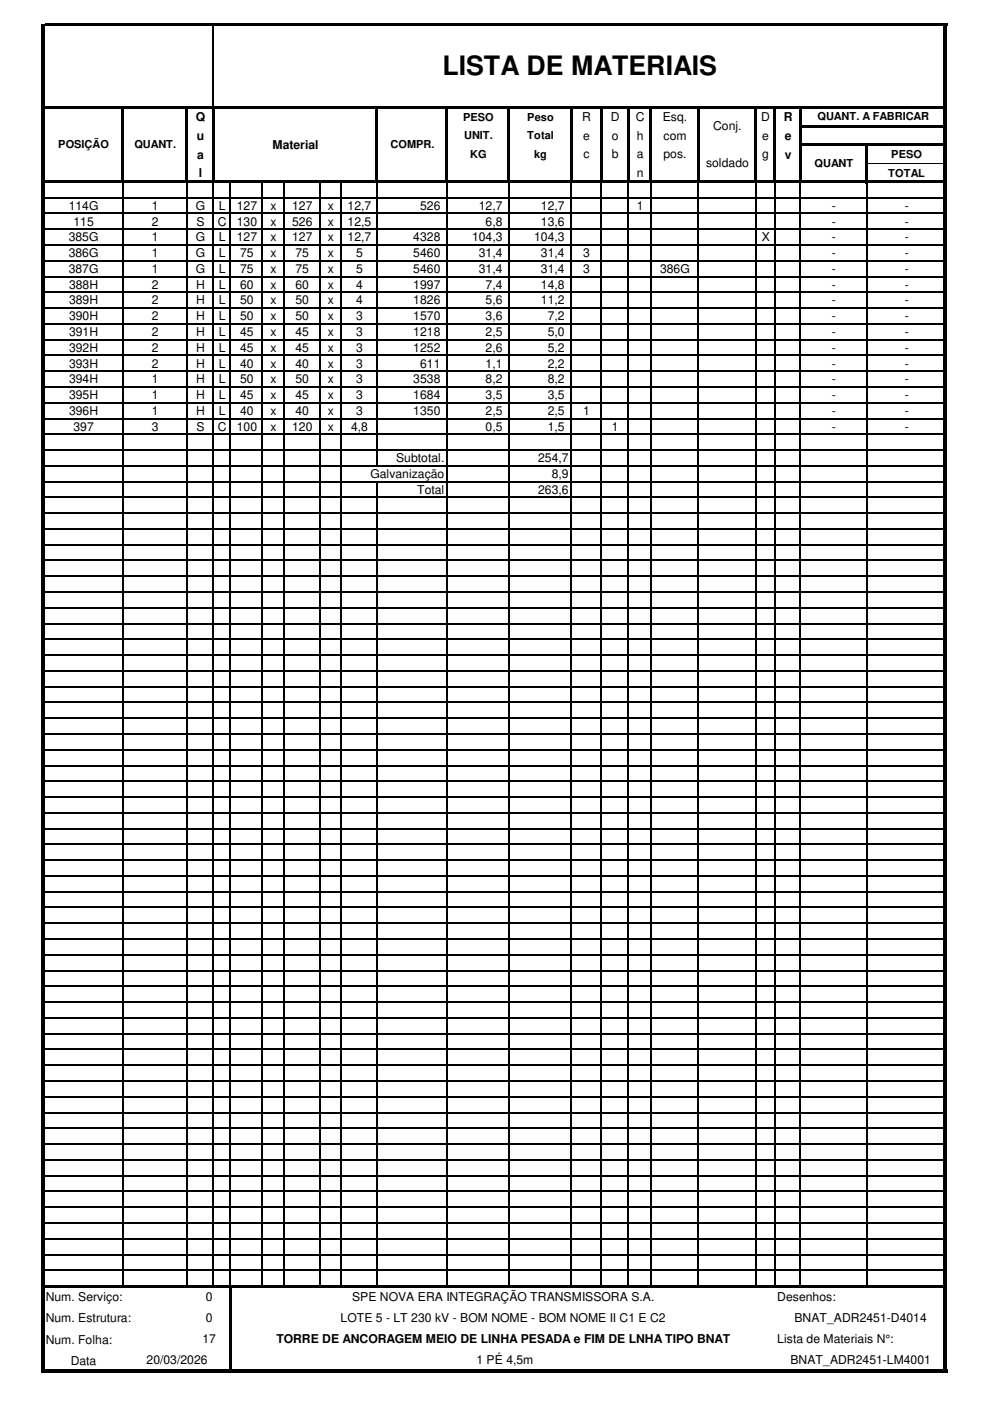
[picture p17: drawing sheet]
<svg xmlns="http://www.w3.org/2000/svg" width="210mm" height="297mm" viewBox="0 0 210 297" stroke-linecap="round" stroke-linejoin="round" font-family="sans-serif">
<defs><g id="words">
<text font-size="5.7" x="93.8" y="16">LISTA DE MATERIAIS</text>
<g font-size="2.6">
<text x="41.5" y="25.7">Q</text>
<text x="41.7" y="29.7">u</text>
<text x="123.4" y="25.7">R</text>
<text x="123.7" y="29.6">e</text>
<text x="129.5" y="25.7">D</text>
<text x="129.8" y="29.6">o</text>
<text x="134.8" y="25.7">C</text>
<text x="135" y="29.6">h</text>
<text x="140.5" y="25.7">Esq.</text>
<text x="140.7" y="29.6">com</text>
<text x="151.2" y="27.6">Conj.</text>
<text x="161.4" y="25.7">D</text>
<text x="161.6" y="29.6">e</text>
<text x="166.2" y="25.7">R</text>
<text x="166.4" y="29.7">e</text>
<text x="41.8" y="33.6">a</text>
<text x="57.8" y="31.5">Material</text>
<text x="123.7" y="33.6">c</text>
<text x="129.8" y="33.6">b</text>
<text x="135" y="33.6">a</text>
<text x="140.7" y="33.6">pos.</text>
<text x="149.7" y="35.4">soldado</text>
<text x="161.6" y="33.6">g</text>
<text x="166.4" y="33.6">v</text>
<text x="42.2" y="37.5">l</text>
<text x="135" y="37.5">n</text>
<text x="14.6" y="44.5">114G</text>
<text x="15.6" y="47.8">115</text>
<text x="32.2" y="44.5">1</text>
<text x="32.2" y="47.8">2</text>
<text x="41.5" y="44.5">G</text>
<text x="41.7" y="47.8">S</text>
<text x="46.2" y="47.8">C</text>
<text x="46.4" y="44.5">L</text>
<text x="50.2" y="44.5">127</text>
<text x="50.2" y="47.8">130</text>
<text x="57.4" y="44.5">x</text>
<text x="57.4" y="47.8">x</text>
<text x="61.9" y="44.5">127</text>
<text x="61.9" y="47.8">526</text>
<text x="69.5" y="44.5">x</text>
<text x="69.5" y="47.8">x</text>
<text x="73.7" y="44.5">12,7</text>
<text x="73.7" y="47.8">12,5</text>
<text x="89.1" y="44.5">526</text>
<text x="101.5" y="44.5">12,7</text>
<text x="103" y="47.8">6,8</text>
<text x="114.7" y="44.5">12,7</text>
<text x="114.7" y="47.8">13,6</text>
<text x="135" y="44.5">1</text>
<text x="176.4" y="47.8">-</text>
<text x="176.4" y="44.5">-</text>
<text x="191.8" y="47.8">-</text>
<text x="191.8" y="44.5">-</text>
<text x="14.6" y="51.2">385G</text>
<text x="32.2" y="51.2">1</text>
<text x="41.5" y="51.2">G</text>
<text x="46.4" y="51.2">L</text>
<text x="50.2" y="51.2">127</text>
<text x="57.4" y="51.2">x</text>
<text x="61.9" y="51.2">127</text>
<text x="69.5" y="51.2">x</text>
<text x="73.7" y="51.2">12,7</text>
<text x="87.6" y="51.2">4328</text>
<text x="100.1" y="51.2">104,3</text>
<text x="113.2" y="51.2">104,3</text>
<text x="161.5" y="51.2">X</text>
<text x="176.4" y="51.2">-</text>
<text x="191.8" y="51.2">-</text>
<text x="14.6" y="54.5">386G</text>
<text x="14.6" y="57.9">387G</text>
<text x="32.2" y="54.5">1</text>
<text x="32.2" y="57.9">1</text>
<text x="41.5" y="54.5">G</text>
<text x="41.5" y="57.9">G</text>
<text x="46.4" y="54.5">L</text>
<text x="46.4" y="57.9">L</text>
<text x="50.9" y="54.5">75</text>
<text x="50.9" y="57.9">75</text>
<text x="57.4" y="54.5">x</text>
<text x="57.4" y="57.9">x</text>
<text x="62.7" y="54.5">75</text>
<text x="62.7" y="57.9">75</text>
<text x="69.5" y="54.5">x</text>
<text x="69.5" y="57.9">x</text>
<text x="75.5" y="54.5">5</text>
<text x="75.5" y="57.9">5</text>
<text x="87.6" y="54.5">5460</text>
<text x="87.6" y="57.9">5460</text>
<text x="101.5" y="54.5">31,4</text>
<text x="101.5" y="57.9">31,4</text>
<text x="114.7" y="54.5">31,4</text>
<text x="114.7" y="57.9">31,4</text>
<text x="123.7" y="54.5">3</text>
<text x="123.7" y="57.9">3</text>
<text x="140" y="57.9">386G</text>
<text x="176.4" y="54.5">-</text>
<text x="176.4" y="57.9">-</text>
<text x="191.8" y="54.5">-</text>
<text x="191.8" y="57.9">-</text>
<text x="14.6" y="61.2">388H</text>
<text x="14.6" y="64.6">389H</text>
<text x="32.2" y="61.2">2</text>
<text x="32.2" y="64.6">2</text>
<text x="41.6" y="61.2">H</text>
<text x="41.6" y="64.6">H</text>
<text x="46.4" y="61.2">L</text>
<text x="46.4" y="64.6">L</text>
<text x="50.9" y="61.2">60</text>
<text x="50.9" y="64.6">50</text>
<text x="57.4" y="61.2">x</text>
<text x="57.4" y="64.6">x</text>
<text x="62.7" y="61.2">60</text>
<text x="62.7" y="64.6">50</text>
<text x="69.5" y="61.2">x</text>
<text x="69.5" y="64.6">x</text>
<text x="75.5" y="61.2">4</text>
<text x="75.5" y="64.6">4</text>
<text x="87.6" y="61.2">1997</text>
<text x="87.6" y="64.6">1826</text>
<text x="103" y="61.2">7,4</text>
<text x="103" y="64.6">5,6</text>
<text x="114.7" y="61.2">14,8</text>
<text x="114.7" y="64.6">11,2</text>
<text x="176.4" y="61.2">-</text>
<text x="176.4" y="64.6">-</text>
<text x="191.8" y="61.2">-</text>
<text x="191.8" y="64.6">-</text>
<text x="14.6" y="67.9">390H</text>
<text x="14.6" y="71.2">391H</text>
<text x="32.2" y="67.9">2</text>
<text x="32.2" y="71.2">2</text>
<text x="41.6" y="67.9">H</text>
<text x="41.6" y="71.2">H</text>
<text x="46.4" y="67.9">L</text>
<text x="46.4" y="71.2">L</text>
<text x="50.9" y="67.9">50</text>
<text x="50.9" y="71.2">45</text>
<text x="57.4" y="67.9">x</text>
<text x="57.4" y="71.2">x</text>
<text x="62.7" y="67.9">50</text>
<text x="62.7" y="71.2">45</text>
<text x="69.5" y="67.9">x</text>
<text x="69.5" y="71.2">x</text>
<text x="75.5" y="67.9">3</text>
<text x="75.5" y="71.2">3</text>
<text x="87.6" y="67.9">1570</text>
<text x="87.6" y="71.2">1218</text>
<text x="103" y="67.9">3,6</text>
<text x="103" y="71.2">2,5</text>
<text x="116.1" y="67.9">7,2</text>
<text x="116.1" y="71.2">5,0</text>
<text x="176.4" y="67.9">-</text>
<text x="176.4" y="71.2">-</text>
<text x="191.8" y="67.9">-</text>
<text x="191.8" y="71.2">-</text>
<text x="14.6" y="74.6">392H</text>
<text x="14.6" y="77.9">393H</text>
<text x="32.2" y="74.6">2</text>
<text x="32.2" y="77.9">2</text>
<text x="41.6" y="74.6">H</text>
<text x="41.6" y="77.9">H</text>
<text x="46.4" y="74.6">L</text>
<text x="46.4" y="77.9">L</text>
<text x="50.9" y="74.6">45</text>
<text x="50.9" y="77.9">40</text>
<text x="57.4" y="74.6">x</text>
<text x="57.4" y="77.9">x</text>
<text x="62.7" y="74.6">45</text>
<text x="62.7" y="77.9">40</text>
<text x="69.5" y="74.6">x</text>
<text x="69.5" y="77.9">x</text>
<text x="75.5" y="74.6">3</text>
<text x="75.5" y="77.9">3</text>
<text x="87.6" y="74.6">1252</text>
<text x="89.1" y="77.9">611</text>
<text x="103" y="77.9">1,1</text>
<text x="103" y="74.6">2,6</text>
<text x="116.1" y="77.9">2,2</text>
<text x="116.1" y="74.6">5,2</text>
<text x="176.4" y="77.9">-</text>
<text x="176.4" y="74.6">-</text>
<text x="191.8" y="77.9">-</text>
<text x="191.8" y="74.6">-</text>
<text x="14.6" y="81.3">394H</text>
<text x="32.2" y="81.3">1</text>
<text x="41.6" y="81.3">H</text>
<text x="46.4" y="81.3">L</text>
<text x="50.9" y="81.3">50</text>
<text x="57.4" y="81.3">x</text>
<text x="62.7" y="81.3">50</text>
<text x="69.5" y="81.3">x</text>
<text x="75.5" y="81.3">3</text>
<text x="87.6" y="81.3">3538</text>
<text x="103" y="81.3">8,2</text>
<text x="116.1" y="81.3">8,2</text>
<text x="176.4" y="81.3">-</text>
<text x="191.8" y="81.3">-</text>
<text x="14.6" y="84.6">395H</text>
<text x="14.6" y="88">396H</text>
<text x="32.2" y="84.6">1</text>
<text x="32.2" y="88">1</text>
<text x="41.6" y="84.6">H</text>
<text x="41.6" y="88">H</text>
<text x="46.4" y="84.6">L</text>
<text x="46.4" y="88">L</text>
<text x="50.9" y="84.6">45</text>
<text x="50.9" y="88">40</text>
<text x="57.4" y="84.6">x</text>
<text x="57.4" y="88">x</text>
<text x="62.7" y="84.6">45</text>
<text x="62.7" y="88">40</text>
<text x="69.5" y="84.6">x</text>
<text x="69.5" y="88">x</text>
<text x="75.5" y="84.6">3</text>
<text x="75.5" y="88">3</text>
<text x="87.6" y="84.6">1684</text>
<text x="87.6" y="88">1350</text>
<text x="103" y="84.6">3,5</text>
<text x="103" y="88">2,5</text>
<text x="116.1" y="84.6">3,5</text>
<text x="116.1" y="88">2,5</text>
<text x="123.7" y="88">1</text>
<text x="176.4" y="88">-</text>
<text x="176.4" y="84.6">-</text>
<text x="191.8" y="88">-</text>
<text x="191.8" y="84.6">-</text>
<text x="15.6" y="91.3">397</text>
<text x="32.2" y="91.3">3</text>
<text x="41.7" y="91.3">S</text>
<text x="46.2" y="91.3">C</text>
<text x="50.2" y="91.3">100</text>
<text x="57.4" y="91.3">x</text>
<text x="61.9" y="91.3">120</text>
<text x="69.5" y="91.3">x</text>
<text x="74.4" y="91.3">4,8</text>
<text x="103" y="91.3">0,5</text>
<text x="116.1" y="91.3">1,5</text>
<text x="129.8" y="91.3">1</text>
<text x="176.4" y="91.3">-</text>
<text x="191.8" y="91.3">-</text>
<text x="78.5" y="101.3">Galvanização</text>
<text x="84" y="98">Subtotal.</text>
<text x="114.1" y="98">254,7</text>
<text x="117" y="101.3">8,9</text>
<text x="88.4" y="104.7">Total</text>
<text x="114.1" y="104.7">263,6</text>
<text x="9.7" y="275.8">Num. Serviço:</text>
<text x="43.6" y="275.8">0</text>
<text x="74.6" y="275.8">SPE NOVA ERA INTEGRAÇÃO TRANSMISSORA S.A.</text>
<text x="164.8" y="275.8">Desenhos:</text>
<text x="9.7" y="280.3">Num. Estrutura:</text>
<text x="43.6" y="280.3">0</text>
<text x="72.2" y="280.3">LOTE 5 - LT 230 kV - BOM NOME - BOM NOME II C1 E C2</text>
<text x="168.4" y="280.3">BNAT_ADR2451-D4014</text>
<text x="9.7" y="284.9">Num. Folha:</text>
<text x="42.9" y="284.7">17</text>
<text x="58.6" y="284.8">TORRE DE ANCORAGEM MEIO DE LINHA PESADA e FIM DE LNHA TIPO BNAT</text>
<text x="164.8" y="284.7">Lista de Materiais N°:</text>
<text x="15" y="289.3">Data</text>
<text x="31.1" y="289.2">20/03/2026</text>
<text x="101" y="289.2">1 PÉ 4,5m</text>
<text x="167.6" y="289.2">BNAT_ADR2451-LM4001</text>
</g>
<g font-size="2.3">
<text x="98.2" y="25.6">PESO</text>
<text x="98.4" y="29.5">UNIT.</text>
<text x="111.8" y="25.6">Peso</text>
<text x="111.8" y="29.5">Total</text>
<text x="173.3" y="25.5">QUANT. A FABRICAR</text>
<text x="12.4" y="31.4">POSIÇÃO</text>
<text x="28.5" y="31.4">QUANT.</text>
<text x="82.8" y="31.4">COMPR.</text>
<text x="99.7" y="33.5">KG</text>
<text x="113.2" y="33.5">kg</text>
<text x="172.7" y="35.3">QUANT</text>
<text x="189" y="33.5">PESO</text>
<text x="188.3" y="37.4">TOTAL</text>
</g>
</g></defs>
<g fill="none" stroke="#000" stroke-width=".25">
<path d="M45.2 5.5v17.1M26 38.8v233.8M39.6 38.8v233.8M45.2 38.8v233.8M48.9 38.8v233.8M55.6 38.8v233.8M60.2 38.8v233.8M67.8 38.8v233.8M72.3 38.8v233.8M79.9 38.8v60.1M94.7 38.8v233.8M107.9 38.8v233.8"/>
<path d="M121.1 38.8v233.8M127.5 38.8v233.8M133.2 38.8v233.8M138 38.8v233.8M148 38.8v233.8M160.2 38.8v233.8M164.3 38.8v233.8M169.6 38.8v233.8M183.8 38.8v233.8M9.6 41.9h190.5M9.6 45.3h190.5M9.6 48.6h190.5"/>
<path d="M9.6 51.9h190.5M9.6 55.3h190.5M9.6 58.6h190.5M9.6 62h190.5M9.6 65.3h190.5M9.6 68.7h190.5M9.6 72h190.5M9.6 75.4h190.5M9.6 78.7h190.5M9.6 82h190.5M9.6 85.4h190.5M9.6 88.7h190.5"/>
<path d="M9.6 92.1h190.5M9.6 95.4h190.5M9.6 98.8h190.5M9.6 102.1h190.5M9.6 105.5h190.5M9.6 108.8h190.5M9.6 112.1h190.5M9.6 115.5h190.5M9.6 118.8h190.5M79.9 102.2v170.4M9.6 122.2h190.5M9.6 125.5h190.5"/>
<path d="M9.6 128.9h190.5M9.6 132.2h190.5M9.6 135.6h190.5M9.6 138.9h190.5M9.6 142.2h190.5M9.6 145.6h190.5M9.6 148.9h190.5M9.6 152.3h190.5M9.6 155.6h190.5M9.6 159h190.5M9.6 162.3h190.5M9.6 165.7h190.5"/>
<path d="M9.6 169h190.5M9.6 172.3h190.5M9.6 175.7h190.5M9.6 179h190.5M9.6 182.4h190.5M9.6 185.7h190.5M9.6 189.1h190.5M9.6 192.4h190.5M9.6 195.7h190.5M9.6 199.1h190.5M9.6 202.4h190.5M9.6 205.8h190.5"/>
<path d="M9.6 209.1h190.5M9.6 212.5h190.5M9.6 215.8h190.5M9.6 219.2h190.5M9.6 222.5h190.5M9.6 225.8h190.5M9.6 229.2h190.5M9.6 232.5h190.5M9.6 235.9h190.5M9.6 239.2h190.5M9.6 242.6h190.5M9.6 245.9h190.5"/>
<path d="M9.6 249.3h190.5M9.6 252.6h190.5M9.6 255.9h190.5M9.6 259.3h190.5M9.6 262.6h190.5M9.6 266h190.5M9.6 269.3h190.5"/>
</g>
<g fill="#000">
<path d="M9.6 5h191.2v.5h-191.2zM9.6 22.6h190.5v.5h-190.5zM9.6 38.3h190.5v.5h-190.5zM25.8 23.1h.5v15.7h-.5zM39.4 23.1h.5v15.7h-.5zM44.9 23.1h.5v15.7h-.5zM79.7 23.1h.5v15.7h-.5zM94.5 23.1h.5v15.7h-.5zM107.7 23.1h.5v15.7h-.5zM120.8 23.1h.5v15.7h-.5zM127.2 23.1h.5v15.7h-.5zM133 23.1h.5v15.7h-.5z"/>
<path d="M137.7 23.1h.5v15.7h-.5zM147.8 23.1h.5v15.7h-.5zM159.9 23.1h.5v15.7h-.5zM164 23.1h.5v15.7h-.5zM169.4 23.1h.5v15.7h-.5zM169.9 26.5h30.2v.5h-30.2zM169.9 30.4h30.2v.5h-30.2zM183.6 30.9h.5v7.9h-.5zM9.6 272.6h190.5v.5h-190.5zM8.8 5h.8v286h-.8zM9.6 290.2h191.2v.8h-191.2zM48.6 273.1h.5v17.1h-.5z"/>
<path d="M200.1 5.5h.7v285.5h-.7z"/>
</g>
<path d="M184.1 34.6h16" fill="none" stroke="#000" stroke-width=".21"/>
<use href="#words"/>
</svg>
